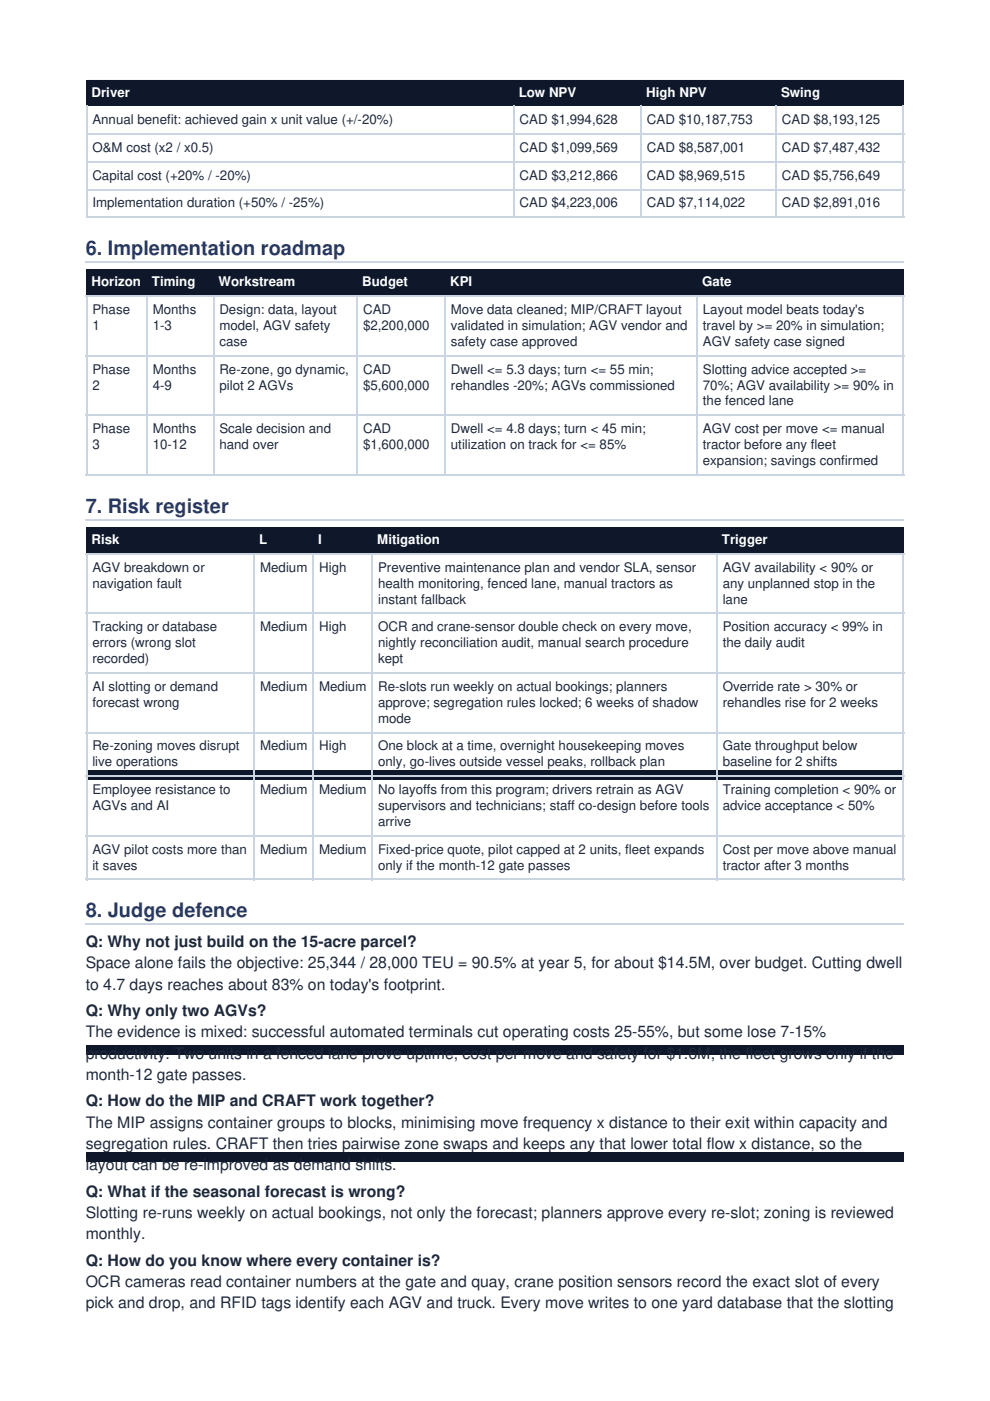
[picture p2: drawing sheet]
<svg xmlns="http://www.w3.org/2000/svg" width="210mm" height="297mm" viewBox="0 0 210 297" stroke-linecap="round" stroke-linejoin="round" font-family="sans-serif">
<defs><g id="words">
<g font-size="4.2" fill="#1e3a8a">
<text x="18.2" y="54.1">6. Implementation roadmap</text>
<text x="18.2" y="108.7">7. Risk register</text>
<text x="18.2" y="194.5">8. Judge defence</text>
</g>
<g font-size="3.4" fill="#1e293b">
<text x="18.2" y="200.8">Q: Why not just build on the 15-acre parcel?</text>
<text x="18.2" y="205.3">Space alone fails the objective: 25,344 / 28,000 TEU = 90.5% at year 5, for about $14.5M, over budget. Cutting dwell</text>
<text x="18.2" y="209.8">to 4.7 days reaches about 83% on today's footprint.</text>
<text x="18.2" y="215.4">Q: Why only two AGVs?</text>
<text x="18.2" y="219.9">The evidence is mixed: successful automated terminals cut operating costs 25-55%, but some lose 7-15%</text>
<text x="18.2" y="224.5">productivity. Two units in a fenced lane prove uptime, cost per move and safety for $1.6M; the f</text>
<text x="158.1" y="224.5">leet grows only if the</text>
<text x="18.2" y="229">month-12 gate passes.</text>
<text x="18.2" y="234.6">Q: How do the MIP and CRAFT work together?</text>
<text x="18.2" y="239.1">The MIP assigns container groups to blocks, minimising move frequency x distance to their exit within capacity and</text>
<text x="18.2" y="243.6">segregation rules. CRAFT then tries pairwise zone swaps and keeps any that lower total f</text>
<text x="149.9" y="243.6">low x distance, so the</text>
<text x="18.2" y="248.1">layout can be re-improved as demand shifts.</text>
<text x="18.2" y="253.7">Q: What if the seasonal forecast is wrong?</text>
<text x="18.2" y="258.3">Slotting re-runs weekly on actual bookings, not only the forecast; planners approve every re-slot; zoning is reviewed</text>
<text x="18.2" y="262.8">monthly.</text>
<text x="18.2" y="268.4">Q: How do you know where every container is?</text>
<text x="18.2" y="272.9">OCR cameras read container numbers at the gate and quay, crane position sensors record the exact slot of every</text>
<text x="18.2" y="277.4">pick and drop, and RFID tags identify each AGV and truck. Every move writes to one yard database that the slotting</text>
</g>
<g font-size="2.8" fill="#fff">
<text x="19.4" y="20.5">Driver</text>
<text x="110" y="20.5">Low NPV</text>
<text x="137" y="20.5">High NPV</text>
<text x="165.6" y="20.5">Swing</text>
<text x="19.4" y="60.7">Horizon</text>
<text x="32.2" y="60.7">Timing</text>
<text x="46.3" y="60.7">Workstream</text>
<text x="76.8" y="60.7">Budget</text>
<text x="95.4" y="60.7">KPI</text>
<text x="148.9" y="60.7">Gate</text>
<text x="19.4" y="115.4">Risk</text>
<text x="55" y="115.4">L</text>
<text x="67.5" y="115.4">I</text>
<text x="80" y="115.4">Mitigation</text>
<text x="153.1" y="115.4">Trigger</text>
</g>
<g font-size="2.8" fill="#1e293b">
<text x="19.6" y="26.4">Annual benef</text>
<text x="35.4" y="26.4">it: achieved gain x unit value (+/-20%)</text>
<text x="110.2" y="26.4">CAD $1,994,628</text>
<text x="137.2" y="26.4">CAD $10,187,753</text>
<text x="165.8" y="26.4">CAD $8,193,125</text>
<text x="19.6" y="32.2">O&amp;M cost (x2 / x0.5)</text>
<text x="110.2" y="32.2">CAD $1,099,569</text>
<text x="137.2" y="32.2">CAD $8,587,001</text>
<text x="165.8" y="32.2">CAD $7,487,432</text>
<text x="19.6" y="38.1">Capital cost (+20% / -20%)</text>
<text x="110.2" y="38.1">CAD $3,212,866</text>
<text x="137.2" y="38.1">CAD $8,969,515</text>
<text x="165.8" y="38.1">CAD $5,756,649</text>
<text x="19.6" y="44">Implementation duration (+50% / -25%)</text>
<text x="110.2" y="44">CAD $4,223,006</text>
<text x="137.2" y="44">CAD $7,114,022</text>
<text x="165.8" y="44">CAD $2,891,016</text>
<text x="19.6" y="66.6">Phase</text>
<text x="19.6" y="70">1</text>
<text x="32.4" y="66.6">Months</text>
<text x="32.4" y="70">1-3</text>
<text x="46.5" y="66.6">Design: data, layout</text>
<text x="46.5" y="70">model, AGV safety</text>
<text x="77" y="66.6">CAD</text>
<text x="77" y="70">$2,200,000</text>
<text x="95.6" y="66.6">Move data cleaned; MIP/CRAFT layout</text>
<text x="95.6" y="70">validated in simulation; AGV vendor and</text>
<text x="149" y="66.6">Layout model beats today's</text>
<text x="149" y="70">travel by &gt;= 20% in simulation;</text>
<text x="46.5" y="73.3">case</text>
<text x="95.6" y="73.3">safety case approved</text>
<text x="149" y="73.3">AGV safety case signed</text>
<text x="19.6" y="79.2">Phase</text>
<text x="19.6" y="82.6">2</text>
<text x="32.4" y="79.2">Months</text>
<text x="32.4" y="82.6">4-9</text>
<text x="46.5" y="79.2">Re-zone, go dynamic,</text>
<text x="46.5" y="82.6">pilot 2 AGVs</text>
<text x="77" y="79.2">CAD</text>
<text x="77" y="82.6">$5,600,000</text>
<text x="95.6" y="79.2">Dwell &lt;= 5.3 days; turn &lt;= 55 min;</text>
<text x="95.6" y="82.6">rehandles -20%; AGVs commissioned</text>
<text x="149" y="79.2">Slotting advice accepted &gt;=</text>
<text x="149" y="82.6">70%; AGV availability &gt;= 90% in</text>
<text x="149" y="86">the fenced lane</text>
<text x="19.6" y="91.8">Phase</text>
<text x="19.6" y="95.2">3</text>
<text x="32.4" y="91.8">Months</text>
<text x="32.4" y="95.2">10-12</text>
<text x="46.5" y="91.8">Scale decision and</text>
<text x="46.5" y="95.2">hand over</text>
<text x="77" y="91.8">CAD</text>
<text x="77" y="95.2">$1,600,000</text>
<text x="95.6" y="91.8">Dwell &lt;= 4.8 days; turn &lt; 45 min;</text>
<text x="95.6" y="95.2">utilization on track for &lt;= 85%</text>
<text x="149" y="91.8">AGV cost per move &lt;= manual</text>
<text x="149" y="95.2">tractor before any f</text>
<text x="171.9" y="95.2">leet</text>
<text x="149" y="98.6">expansion; savings conf</text>
<text x="178.4" y="98.6">irmed</text>
<text x="19.6" y="121.2">AGV breakdown or</text>
<text x="19.6" y="124.6">navigation fault</text>
<text x="55.2" y="121.2">Medium</text>
<text x="67.7" y="121.2">High</text>
<text x="80.2" y="121.2">Preventive maintenance plan and vendor SLA, sensor</text>
<text x="80.2" y="124.6">health monitoring, fenced lane, manual tractors as</text>
<text x="153.2" y="121.2">AGV availability &lt; 90% or</text>
<text x="153.2" y="124.6">any unplanned stop in the</text>
<text x="80.2" y="128">instant fallback</text>
<text x="153.2" y="128">lane</text>
<text x="19.6" y="133.8">Tracking or database</text>
<text x="19.6" y="137.2">errors (wrong slot</text>
<text x="55.2" y="133.8">Medium</text>
<text x="67.7" y="133.8">High</text>
<text x="80.2" y="133.8">OCR and crane-sensor double check on every move,</text>
<text x="80.2" y="137.2">nightly reconciliation audit, manual search procedure</text>
<text x="153.2" y="133.8">Position accuracy &lt; 99% in</text>
<text x="153.2" y="137.2">the daily audit</text>
<text x="19.6" y="140.6">recorded)</text>
<text x="80.2" y="140.6">kept</text>
<text x="19.6" y="146.5">AI slotting or demand</text>
<text x="19.6" y="149.9">forecast wrong</text>
<text x="55.2" y="146.5">Medium</text>
<text x="67.7" y="146.5">Medium</text>
<text x="80.2" y="146.5">Re-slots run weekly on actual bookings; planners</text>
<text x="80.2" y="149.9">approve; segregation rules locked; 6 weeks of shadow</text>
<text x="153.2" y="146.5">Override rate &gt; 30% or</text>
<text x="153.2" y="149.9">rehandles rise for 2 weeks</text>
<text x="80.2" y="153.2">mode</text>
<text x="19.6" y="159.1">Re-zoning moves disrupt</text>
<text x="55.2" y="159.1">Medium</text>
<text x="67.7" y="159.1">High</text>
<text x="80.2" y="159.1">One block at a time, overnight housekeeping moves</text>
<text x="153.2" y="159.1">Gate throughput below</text>
<text x="19.6" y="162.5">live operations</text>
<text x="80.2" y="162.5">only, go-lives outside vessel peaks, rollback plan</text>
<text x="153.2" y="162.5">baseline for 2 shifts</text>
<text x="19.6" y="168.3">Employee resistance to</text>
<text x="19.6" y="171.7">AGVs and AI</text>
<text x="55.2" y="168.3">Medium</text>
<text x="67.7" y="168.3">Medium</text>
<text x="80.2" y="168.3">No layof</text>
<text x="80.2" y="171.7">supervisors and technicians; staf</text>
<text x="89.7" y="168.3">fs from this program; drivers retrain as AGV</text>
<text x="120.3" y="171.7">f co-design before tools</text>
<text x="153.2" y="168.3">Training completion &lt; 90% or</text>
<text x="153.2" y="171.7">advice acceptance &lt; 50%</text>
<text x="80.2" y="175.1">arrive</text>
<text x="19.6" y="181">AGV pilot costs more than</text>
<text x="19.6" y="184.4">it saves</text>
<text x="55.2" y="181">Medium</text>
<text x="67.7" y="181">Medium</text>
<text x="80.2" y="181">Fixed-price quote, pilot capped at 2 units, f</text>
<text x="80.2" y="184.4">only if the month-12 gate passes</text>
<text x="132.6" y="181">leet expands</text>
<text x="153.2" y="181">Cost per move above manual</text>
<text x="153.2" y="184.4">tractor after 3 months</text>
</g>
</g></defs>
<path d="M18.5 16.9h172.9v2.1h-172.9z" fill="#eff6ff"/>
<g fill="#0f172a">
<path d="M18.3 58.9h22.1v2.1h-22.1z"/>
<path d="M40.4 58.9h22v2.1h-22z"/>
<path d="M62.4 58.9h10.5v2.1h-10.5z"/>
<path d="M72.9 58.9h17.1v2.1h-17.1z"/>
<path d="M90 58.9h17.6v2.1h-17.6z"/>
<path d="M107.6 58.9h24.7v2.1h-24.7z"/>
<path d="M132.3 58.9h59.3v2.1h-59.3z"/>
<path d="M18.3 163.3h7.5v2.1h-7.5z"/>
<path d="M25.8 163.3h57.6v2.1h-57.6z"/>
<path d="M83.4 163.3h21.2v2.1h-21.2z"/>
<path d="M104.6 163.3h10.5v2.1h-10.5z"/>
<path d="M115.1 163.3h13v2.1h-13z"/>
<path d="M128.1 163.3h14v2.1h-14z"/>
<path d="M142.1 163.3h21.6v2.1h-21.6z"/>
<path d="M163.7 163.3h15.6v2.1h-15.6z"/>
<path d="M179.3 163.3h12.3v2.1h-12.3z"/>
<path d="M18.3 221.7h30.7v2.1h-30.7z"/>
<path d="M49 221.7h26.7v2.1h-26.7z"/>
<path d="M75.7 221.7h28.9v2.1h-28.9z"/>
<path d="M104.6 221.7h29v2.1h-29z"/>
<path d="M133.6 221.7h29v2.1h-29z"/>
<path d="M162.6 221.7h29v2.1h-29z"/>
<path d="M18.3 244.3h52.6v2.1h-52.6z"/>
<path d="M70.9 244.3h12v2.1h-12z"/>
<path d="M82.9 244.3h27.8v2.1h-27.8z"/>
<path d="M110.7 244.3h27.8v2.1h-27.8z"/>
<path d="M138.5 244.3h10.5v2.1h-10.5z"/>
<path d="M149 244.3h19.9v2.1h-19.9z"/>
<path d="M168.9 244.3h22.7v2.1h-22.7z"/>
<path d="M18.3 16.9h90.6v5.5h-90.6z"/>
<path d="M19.4 18.3h8.2v2.8h-8.2z"/>
<path d="M108.9 16.9h27v5.5h-27z"/>
<path d="M110 18.3h5.6v2.8h-5.6z"/>
<path d="M115.6 18.3h.8v2.8h-.8z"/>
<path d="M116.4 18.3h5.8v2.8h-5.8z"/>
<path d="M135.9 16.9h28.6v5.5h-28.6z"/>
<path d="M137 18.3h6.3v2.8h-6.3z"/>
<path d="M143.3 18.3h.8v2.8h-.8z"/>
<path d="M144.1 18.3h5.8v2.8h-5.8z"/>
<path d="M164.5 16.9h27.1v5.5h-27.1z"/>
<path d="M165.6 18.3h8.3v2.8h-8.3z"/>
</g>
<path d="M18.2 28.5h173.5M18.2 34.3h173.5M18.3 22.4v23.8M108.9 22.4v23.8M135.9 22.4v23.8M164.5 22.4v23.8M191.6 22.4v23.8M18.2 40.2h173.5M18.2 46h173.5M18.2 55.5h173.5" fill="none" stroke="#cbd5e1" stroke-width=".35"/>
<g fill="#0f172a">
<path d="M18.3 57.1h12.8v5.5h-12.8z"/>
<path d="M19.4 58.5h10.5v2.8h-10.5z"/>
<path d="M31.1 57.1h14.2v5.5h-14.2z"/>
<path d="M32.2 58.5h9.3v2.8h-9.3z"/>
<path d="M45.3 57.1h30.4v5.5h-30.4z"/>
<path d="M46.3 58.5h16.3v2.8h-16.3z"/>
<path d="M75.7 57.1h18.7v5.5h-18.7z"/>
<path d="M76.8 58.5h9.7v2.8h-9.7z"/>
<path d="M94.4 57.1h53.4v5.5h-53.4z"/>
<path d="M95.4 58.5h4.7v2.8h-4.7z"/>
<path d="M147.8 57.1h43.8v5.5h-43.8z"/>
<path d="M148.9 58.5h6.2v2.8h-6.2z"/>
</g>
<path d="M18.2 62.8h173.5M18.2 75.4h173.5M18.3 62.6v38.3M31.1 62.6v38.3M45.3 62.6v38.3M75.7 62.6v38.3M94.4 62.6v38.3M147.8 62.6v38.3M191.6 62.6v38.3M18.2 88.1h173.5M18.2 100.7h173.5M18.2 110.2h173.5" fill="none" stroke="#cbd5e1" stroke-width=".35"/>
<g fill="#0f172a">
<path d="M18.3 111.8h35.6v5.5h-35.6z"/>
<path d="M19.4 113.1h6v2.8h-6z"/>
<path d="M53.9 111.8h12.5v5.5h-12.5z"/>
<path d="M55 113.1h1.7v2.8h-1.7z"/>
<path d="M66.4 111.8h12.5v5.5h-12.5z"/>
<path d="M67.5 113.1h.8v2.8h-.8z"/>
<path d="M78.9 111.8h73.1v5.5h-73.1z"/>
<path d="M80 113.1h13.3v2.8h-13.3z"/>
<path d="M152 111.8h39.6v5.5h-39.6z"/>
<path d="M153.1 113.1h9.7v2.8h-9.7z"/>
</g>
<g fill="none" stroke="#cbd5e1" stroke-width=".35">
<path d="M18.2 117.4h173.5M18.3 117.3v69.3M53.9 117.3v69.3M66.4 117.3v69.3M78.9 117.3v69.3M152 117.3v69.3M191.6 117.3v69.3M18.2 130.1h173.5M18.2 142.7h173.5M18.2 155.3h173.5M18.2 164.6h173.5M18.2 177.2h173.5"/>
<path d="M18.2 186.4h173.5M18.2 195.9h173.5"/>
</g>
<use href="#words"/>
</svg>
